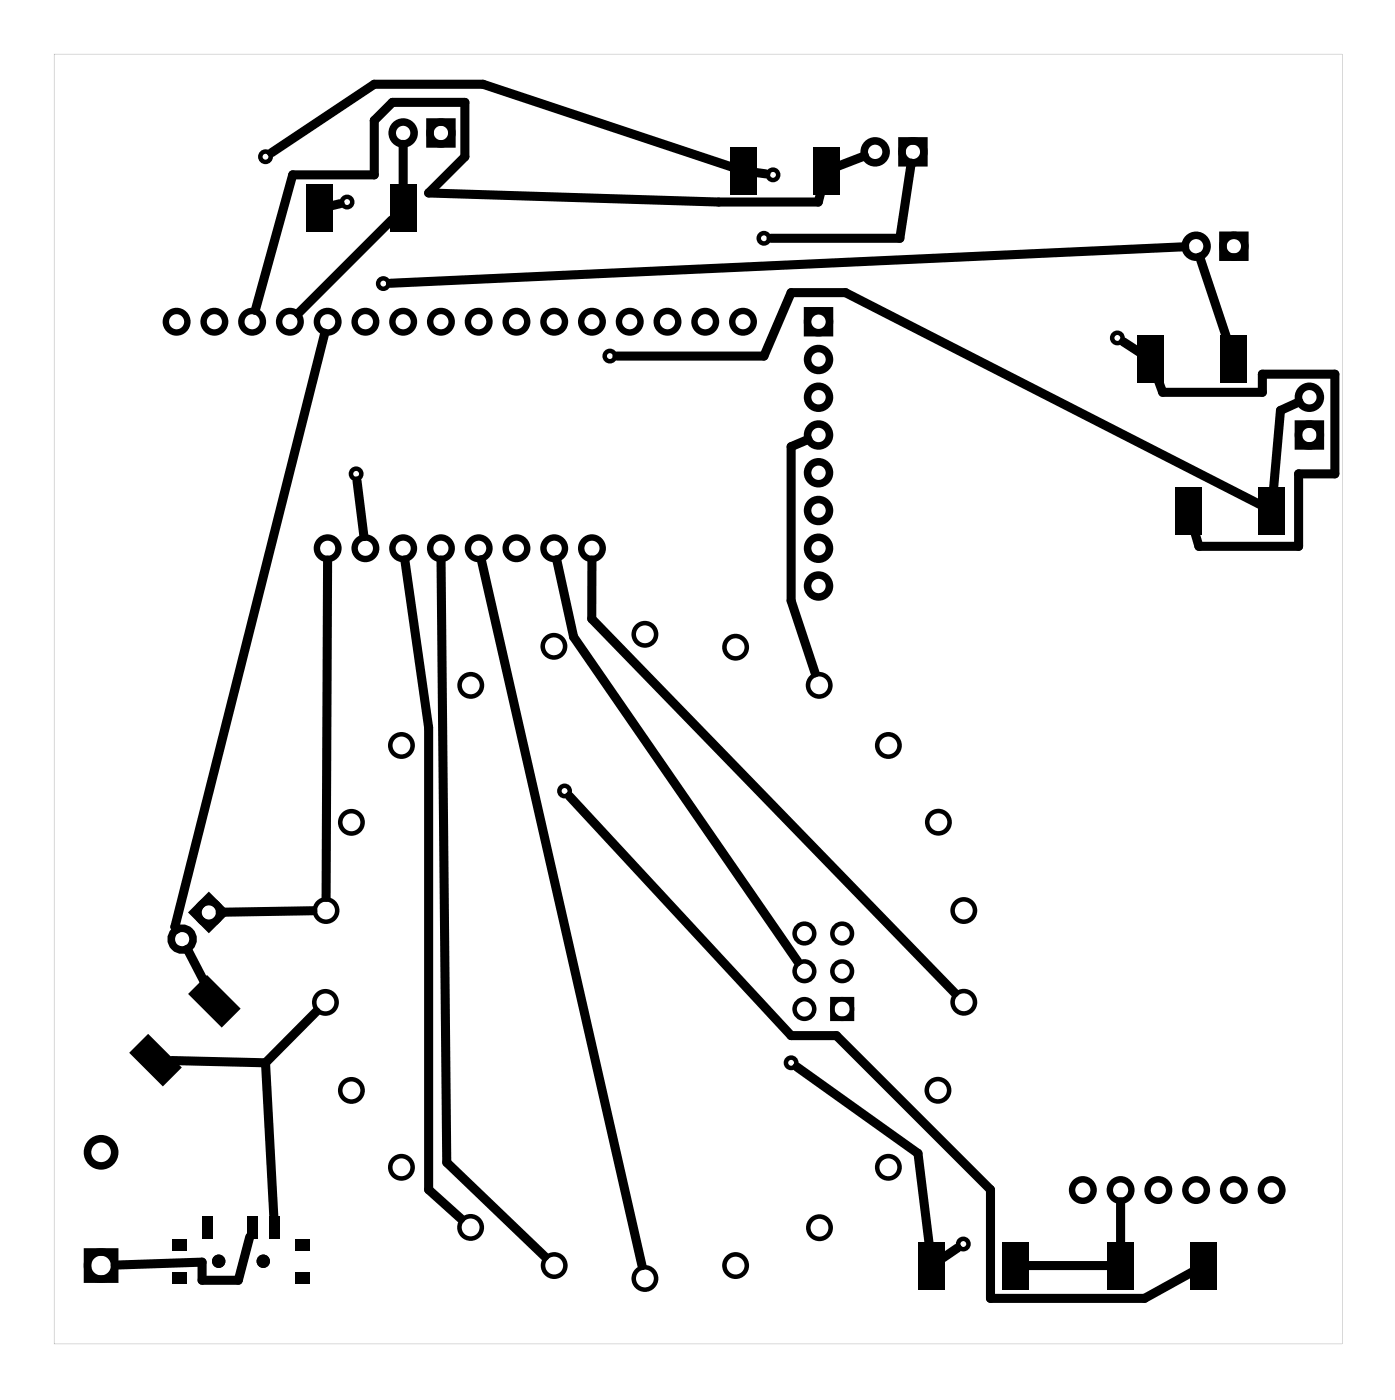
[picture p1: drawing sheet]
<svg xmlns="http://www.w3.org/2000/svg" width="94mm" height="94mm" viewBox="0 0 94 94" stroke-linecap="round" stroke-linejoin="round" font-family="sans-serif">
<g fill="#000">
<path d="M20.6 12.4h1.8v3.2h-1.8zM26.2 12.4h1.8v3.2h-1.8zM49.1 9.9h1.8v3.2h-1.8zM54.7 9.9h1.8v3.2h-1.8zM76.5 22.6h1.8v3.2h-1.8zM79 32.7h1.8v3.2h-1.8zM82.1 22.6h1.8v3.2h-1.8zM84.6 32.7h1.8v3.2h-1.8zM8.7 70.8l1.3-1.2 2.2 2.2-1.2 1.3zM12.7 66.9l1.2-1.3 2.3 2.3-1.3 1.2zM11.6 83.4h1v.8h-1zM11.6 85.6h1v.8h-1z"/>
<path d="M13.6 81.9h.7v1.5h-.7zM16.6 81.9h.7v1.5h-.7zM18.1 81.9h.7v1.5h-.7zM19.9 85.6h1v.8h-1zM19.9 83.4h1v.8h-1zM61.8 83.5h1.8v3.2h-1.8zM67.4 83.5h1.8v3.2h-1.8zM74.5 83.5h1.8v3.2h-1.8zM80.1 83.5h1.8v3.2h-1.8z"/>
<path d="M3.6 3.6h86.7v86.8h-86.7zM3.6 3.6v86.8h86.7v-86.8z"/>
</g>
<g fill="none" stroke="#000" stroke-width=".3">
<path d="M56 67.2h1.3v1.3h-1.3z"/>
<circle cx="17.9" cy="10.5" r=".35"/>
<circle cx="23.3" cy="13.6" r=".35"/>
<circle cx="25.8" cy="19.1" r=".35"/>
<circle cx="51.4" cy="16" r=".35"/>
<circle cx="52" cy="11.8" r=".35"/>
<circle cx="24" cy="31.9" r=".35"/>
<circle cx="41" cy="24" r=".35"/>
<circle cx="75.2" cy="22.7" r=".35"/>
<circle cx="23.6" cy="55.3" r=".75"/>
<circle cx="27" cy="50.2" r=".75"/>
<circle cx="31.7" cy="46.1" r=".75"/>
<circle cx="37.3" cy="43.5" r=".75"/>
<circle cx="38" cy="53.2" r=".35"/>
<circle cx="43.4" cy="42.7" r=".75"/>
<circle cx="49.5" cy="43.5" r=".75"/>
<circle cx="55.1" cy="46.1" r=".75"/>
<circle cx="59.8" cy="50.2" r=".75"/>
<circle cx="63.1" cy="55.3" r=".75"/>
<circle cx="21.9" cy="67.4" r=".75"/>
<circle cx="21.9" cy="61.3" r=".75"/>
<circle cx="23.6" cy="73.4" r=".75"/>
<circle cx="27" cy="78.5" r=".75"/>
<circle cx="53.2" cy="71.5" r=".35"/>
<circle cx="54.1" cy="62.8" r=".66"/>
<circle cx="54.1" cy="67.9" r=".66"/>
<circle cx="54.1" cy="65.3" r=".66"/>
<circle cx="56.7" cy="62.8" r=".66"/>
<circle cx="56.7" cy="67.9" r=".66"/>
<circle cx="56.7" cy="65.3" r=".66"/>
<circle cx="59.8" cy="78.5" r=".75"/>
<circle cx="63.1" cy="73.4" r=".75"/>
<circle cx="64.8" cy="61.3" r=".75"/>
<circle cx="64.8" cy="67.4" r=".75"/>
<circle cx="31.7" cy="82.6" r=".75"/>
<circle cx="37.3" cy="85.1" r=".75"/>
<circle cx="43.4" cy="86" r=".75"/>
<circle cx="49.5" cy="85.1" r=".75"/>
<circle cx="55.1" cy="82.6" r=".75"/>
<circle cx="64.8" cy="83.7" r=".35"/>
</g>
<g fill="#000">
<circle cx="14.7" cy="84.9" r=".45"/>
<circle cx="17.7" cy="84.9" r=".45"/>
</g>
<g fill="none" stroke="#000" stroke-width=".51">
<path d="M28.9 8.2h1.5v1.5h-1.5zM60.7 9.5h1.4v1.5h-1.4zM82.3 15.8h1.4v1.5h-1.4zM87.3 28.5h1.5v1.5h-1.5zM13 61.4l1-1.1 1.1 1.1-1.1 1zM5.9 84.2h1.8v1.9h-1.8z"/>
<circle cx="27.1" cy="8.9" r=".74"/>
<circle cx="29.7" cy="8.9" r=".74"/>
<circle cx="58.9" cy="10.2" r=".74"/>
<circle cx="61.4" cy="10.2" r=".74"/>
<circle cx="80.5" cy="16.6" r=".74"/>
<circle cx="83" cy="16.6" r=".74"/>
<circle cx="55.1" cy="39.4" r=".74"/>
<circle cx="55.1" cy="34.3" r=".74"/>
<circle cx="55.1" cy="36.9" r=".74"/>
<circle cx="55.1" cy="31.8" r=".74"/>
<circle cx="55.1" cy="29.3" r=".74"/>
<circle cx="55.1" cy="26.7" r=".74"/>
<circle cx="55.1" cy="21.6" r=".74"/>
<circle cx="55.1" cy="24.2" r=".74"/>
<circle cx="88.1" cy="29.3" r=".74"/>
<circle cx="88.1" cy="26.7" r=".74"/>
<circle cx="6.8" cy="77.5" r=".91"/>
<circle cx="12.3" cy="63.2" r=".74"/>
<circle cx="14" cy="61.4" r=".74"/>
<circle cx="6.8" cy="85.1" r=".91"/>
</g>
<g fill="none" stroke="#000" stroke-width=".43">
<circle cx="11.9" cy="21.6" r=".72"/>
<circle cx="14.4" cy="21.6" r=".72"/>
<circle cx="17" cy="21.6" r=".72"/>
<circle cx="19.5" cy="21.6" r=".72"/>
<circle cx="22" cy="21.6" r=".72"/>
<circle cx="22" cy="36.9" r=".72"/>
<circle cx="24.6" cy="21.6" r=".72"/>
<circle cx="24.6" cy="36.9" r=".72"/>
<circle cx="27.1" cy="21.6" r=".72"/>
<circle cx="27.1" cy="36.9" r=".72"/>
<circle cx="29.7" cy="21.6" r=".72"/>
<circle cx="29.7" cy="36.9" r=".72"/>
<circle cx="32.2" cy="21.6" r=".72"/>
<circle cx="32.2" cy="36.9" r=".72"/>
<circle cx="34.7" cy="21.6" r=".72"/>
<circle cx="34.7" cy="36.9" r=".72"/>
<circle cx="37.3" cy="21.6" r=".72"/>
<circle cx="37.3" cy="36.9" r=".72"/>
<circle cx="39.8" cy="21.6" r=".72"/>
<circle cx="39.8" cy="36.9" r=".72"/>
<circle cx="42.4" cy="21.6" r=".72"/>
<circle cx="44.9" cy="21.6" r=".72"/>
<circle cx="47.4" cy="21.6" r=".72"/>
<circle cx="50" cy="21.6" r=".72"/>
<circle cx="72.8" cy="80.1" r=".72"/>
<circle cx="75.4" cy="80.1" r=".72"/>
<circle cx="77.9" cy="80.1" r=".72"/>
<circle cx="80.5" cy="80.1" r=".72"/>
<circle cx="83" cy="80.1" r=".72"/>
<circle cx="85.5" cy="80.1" r=".72"/>
</g>
<path d="M54.3 20.9h1.5v1.5h-1.5z" fill="none" stroke="#000" stroke-width=".41"/>
<g fill="none" stroke="#000" stroke-width=".61">
<path d="M18.3 10.3l6.9-4.6h7.3l16.7 5.5M22.9 13.7l-.6 .1M26.4 14.8l-6.3 6.3M27.1 9.7v2.9M50.7 11.6l.8 .1M55.2 12.9l-.2 .7h-6.7l-19.5-.6 2.5-2.5v-3.6h-4.9l-1.2 1.2v3.7h-5.5l-2.5 9.1M58.2 10.5l-1.9 .7M61.3 11l-.8 5h-8.6M79.7 16.6l-53.4 2.5M80.7 17.3l1.8 5.4M21.8 22.4l-10 40 .1 .1M22 37.7l-.1 22.7"/>
<path d="M24 32.4l.5 3.7M27.2 37.7l1.6 11.3v31l2.2 2M29.7 37.7l.4 40.5 6.5 6.3M32.4 37.7l10.8 47.5M37.4 37.7l1.2 5.2 15.1 21.8M39.8 37.7v3.9l24.4 25.2M41.5 24h9.9l1.8-4.3h3.7l27.9 14.3M54.4 29.6l-1.2 .5v10.3l1.6 4.9M75.6 23l1 .7M77.9 25.6l.3 .8h6.7v-1.2h4.9v6.7h-2.4v4.9h-6.8l-.2-1M87.4 27l-1.3 .6-.4 5.3M38.3 53.6l14.9 16.1h3.1l10.3 10.3v7.4h10.4l3.2-1.8"/>
<path d="M11.6 71.4l6.3 .1M12.6 63.9l1.1 2.1M17.9 71.5l.5 10.5M21 61.3l-6.2 .1M21.3 68.1l-3.4 3.4M53.6 71.8l8.2 5.8 .7 6.1M16.8 83.2l-.8 2.9h-2.4v-1.2l-5.9 .2M64.4 84l-1 .6M69 85.1h5.6M75.4 80.9v2.8"/>
</g>
</svg>
